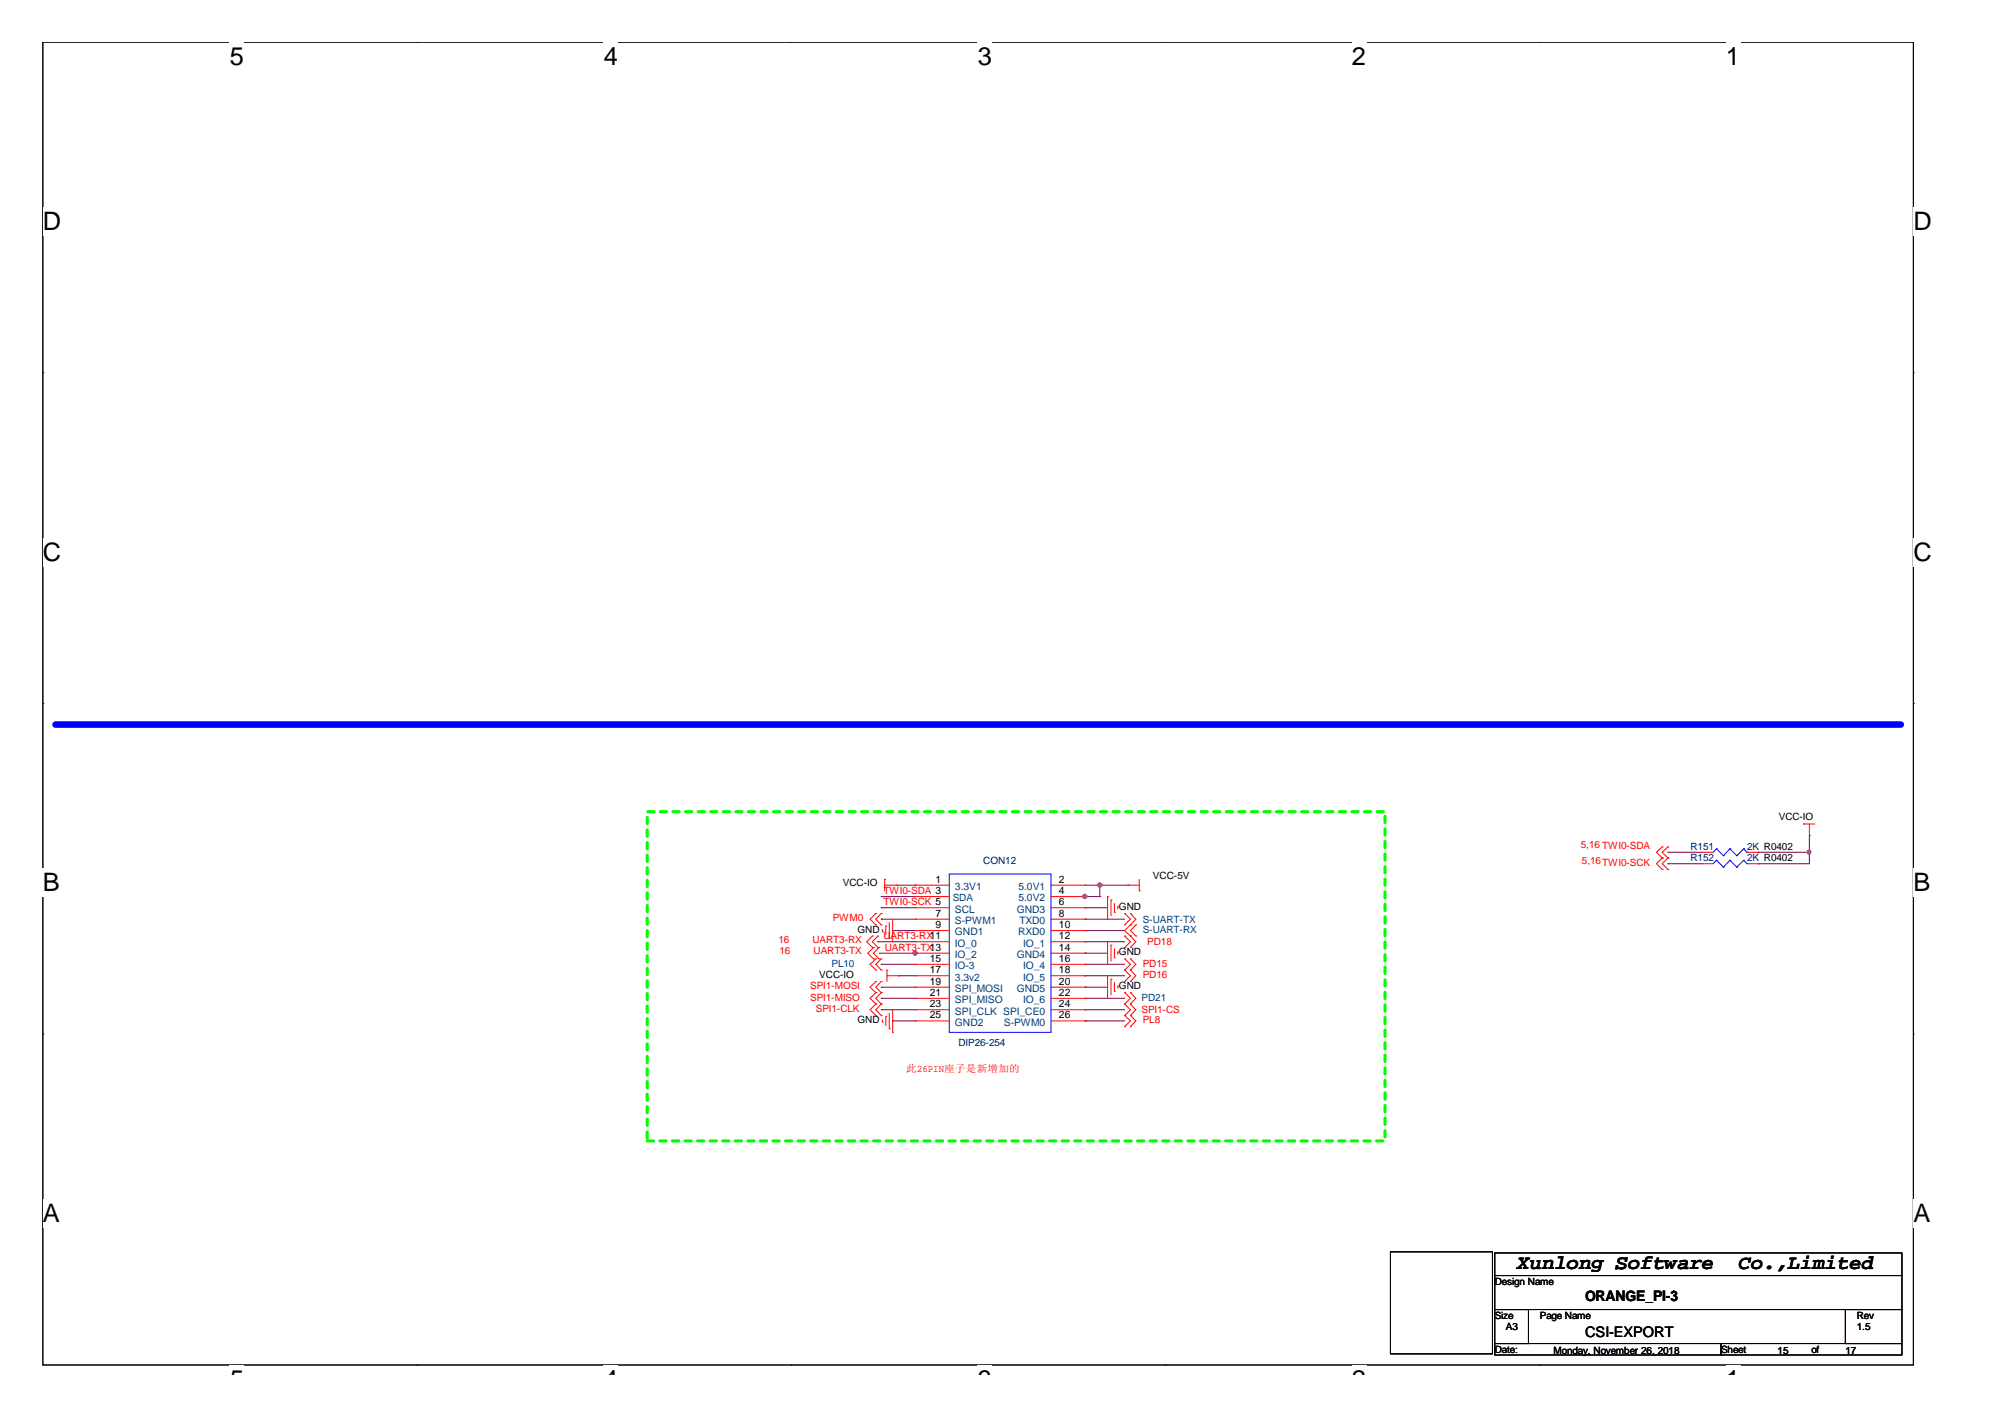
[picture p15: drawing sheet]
<svg xmlns="http://www.w3.org/2000/svg" width="297mm" height="210mm" viewBox="0 0 297 210" stroke-linecap="round" stroke-linejoin="round" font-family="sans-serif">
<defs><g id="words">
<g font-size="3.8">
<text x="34" y="9.6">5</text>
<text x="89.5" y="9.6">4</text>
<text x="144.9" y="9.6">3</text>
<text x="200.3" y="9.6">2</text>
<text x="255.7" y="9.6">1</text>
<text x="6.3" y="34.1">D</text>
<text x="283.5" y="34.1">D</text>
<text x="6.3" y="83.1">C</text>
<text x="283.5" y="83.1">C</text>
<text x="6.3" y="132.1">B</text>
<text x="283.5" y="132.1">B</text>
<text x="6.3" y="181">A</text>
<text x="283.5" y="181">A</text>
<text x="34" y="205.6">5</text>
<text x="89.5" y="205.6">4</text>
<text x="144.9" y="205.6">3</text>
<text x="200.3" y="205.6">2</text>
<text x="255.7" y="205.6">1</text>
</g>
<g font-size="3">
<text x="224.8" y="188">Xunlong Software</text>
<text x="257.6" y="188">Co.,Limited</text>
</g>
<g font-size="2.2">
<text x="234.8" y="192.7">ORANGE_PI-3</text>
<text x="234.8" y="198">CSI-EXPORT</text>
</g>
<g font-size="1.5" fill="#f00">
<text x="234.2" y="125.6">5,16 TWI0-SDA</text>
<text x="234.4" y="127.9">5,16TWI0-SCK</text>
<text x="123.4" y="136.5">PWM0</text>
<text x="130.9" y="134.1">TWI0-SCK 5</text>
<text x="130.9" y="132.5">TWI0-SDA 3</text>
<text x="115.3" y="139.7">16</text>
<text x="115.5" y="141.4">16</text>
<text x="120.4" y="139.7">UART3-RX</text>
<text x="120.5" y="141.4">UART3-TX</text>
<text x="130.9" y="139.2">UART3-RX11</text>
<text x="131.1" y="140.9">UART3-TX13</text>
<text x="169.3" y="143.2">PD15</text>
<text x="170" y="140">PD18</text>
<text x="120" y="146.6">SPI1-MOSI</text>
<text x="120" y="148.2">SPI1-MISO</text>
<text x="120.9" y="149.9">SPI1-CLK</text>
<text x="169.3" y="144.9">PD16</text>
<text x="169.1" y="150.1">SPI1-CS</text>
<text x="169.3" y="151.6">PL8</text>
<text x="134.2" y="158.8">此26PIN座子是新增加的</text>
</g>
<g font-size="1.5" fill="#000080">
<text x="250.4" y="126">R151</text>
<text x="258.8" y="126">2K R0402</text>
<text x="145.7" y="127.9">CON12</text>
<text x="250.4" y="127.6">R152</text>
<text x="258.8" y="127.6">2K R0402</text>
<text x="142" y="155">DIP26-254</text>
</g>
<g font-size="1.5">
<text x="263.5" y="121.4">VCC-IO</text>
<text x="124.9" y="131.3">VCC-IO</text>
<text x="138.6" y="130.7">1</text>
<text x="156.9" y="130.7">2</text>
<text x="170.8" y="130.1">VCC-5V</text>
<text x="138.6" y="135.8">7</text>
<text x="138.6" y="137.5">9</text>
<text x="156.9" y="137.5">10</text>
<text x="156.9" y="132.4">4</text>
<text x="156.9" y="134.1">6</text>
<text x="156.9" y="135.8">8</text>
<text x="165.8" y="134.8">GND</text>
<text x="127" y="138.2">GND</text>
<text x="137.8" y="142.5">15</text>
<text x="156.9" y="139.1">12</text>
<text x="156.9" y="140.8">14</text>
<text x="156.9" y="142.5">16</text>
<text x="165.8" y="141.5">GND</text>
<text x="121.4" y="144.9">VCC-IO</text>
<text x="137.8" y="149.2">23</text>
<text x="137.8" y="144.2">17</text>
<text x="137.8" y="145.9">19</text>
<text x="137.8" y="147.5">21</text>
<text x="156.9" y="149.2">24</text>
<text x="156.9" y="144.2">18</text>
<text x="156.9" y="145.9">20</text>
<text x="156.9" y="147.5">22</text>
<text x="165.8" y="146.6">GND</text>
<text x="127" y="151.6">GND</text>
<text x="137.8" y="150.8">25</text>
<text x="156.9" y="150.8">26</text>
<text x="221.4" y="190.3">Design Name</text>
<text x="221.4" y="195.3">Size</text>
<text x="223.1" y="197">A3</text>
<text x="228.1" y="195.3">Page Name</text>
<text x="275.1" y="197">1.5</text>
<text x="275.1" y="195.3">Rev</text>
<text x="221.4" y="200.4">Date:</text>
<text x="230.2" y="200.5">Monday, November 26, 2018</text>
<text x="255" y="200.4">Sheet</text>
<text x="263.4" y="200.5">15</text>
<text x="268.4" y="200.4">of</text>
<text x="273.4" y="200.5">17</text>
</g>
<g font-size="1.5" fill="#004080">
<text x="141.5" y="131.8">3.3V1</text>
<text x="150.9" y="131.8">5.0V1</text>
<text x="141.1" y="133.5">SDA</text>
<text x="141.5" y="135.2">SCL</text>
<text x="141.5" y="136.9">S-PWM1</text>
<text x="150.6" y="135.2">GND3</text>
<text x="150.9" y="133.5">5.0V2</text>
<text x="151" y="136.9">TXD0</text>
<text x="169.3" y="136.7">S-UART-TX</text>
<text x="123.2" y="143.2">PL10</text>
<text x="141.5" y="138.6">GND1</text>
<text x="141.5" y="140.2">IO_0</text>
<text x="141.5" y="141.9">IO_2</text>
<text x="141.5" y="143.6">IO-3</text>
<text x="150.6" y="141.9">GND4</text>
<text x="150.8" y="138.6">RXD0</text>
<text x="151.6" y="140.2">IO_1</text>
<text x="151.6" y="143.6">IO_4</text>
<text x="169.3" y="138.2">S-UART-RX</text>
<text x="141.5" y="145.3">3.3v2</text>
<text x="141.5" y="147">SPI_MOSI</text>
<text x="141.5" y="148.6">SPI_MISO</text>
<text x="150.6" y="147">GND5</text>
<text x="151.6" y="145.3">IO_5</text>
<text x="151.6" y="148.6">IO_6</text>
<text x="169.1" y="148.2">PD21</text>
<text x="141.5" y="150.3">SPI_CLK SPI_CE0</text>
<text x="141.5" y="151.9">GND2</text>
<text x="148.7" y="151.9">S-PWM0</text>
</g>
</g></defs>
<path d="M6.3 6.2h277.2v196h-277.2z" fill="none" stroke="#000" stroke-width=".15"/>
<g fill="#fff">
<path d="M34 6.2h2.2v4.3h-2.2z"/>
<path d="M34 202.2h2.2v1.4h-2.2z"/>
</g>
<path d="M61.8 6.2h.1M61.8 202.2h.1" fill="none" stroke="#000" stroke-width=".15"/>
<g fill="#fff">
<path d="M89.5 6.2h2.1v4.3h-2.1z"/>
<path d="M89.5 202.2h2.1v1.4h-2.1z"/>
</g>
<path d="M117.2 6.2h.1M117.2 202.2h.1" fill="none" stroke="#000" stroke-width=".15"/>
<g fill="#fff">
<path d="M144.9 6.2h2.1v4.3h-2.1z"/>
<path d="M144.9 202.2h2.1v1.4h-2.1z"/>
</g>
<path d="M172.6 6.2h.1M172.6 202.2h.1" fill="none" stroke="#000" stroke-width=".15"/>
<g fill="#fff">
<path d="M200.3 6.2h2.1v4.3h-2.1z"/>
<path d="M200.3 202.2h2.1v1.4h-2.1z"/>
</g>
<path d="M228 6.2h.1M228 202.2h.1" fill="none" stroke="#000" stroke-width=".15"/>
<g fill="#fff">
<path d="M255.7 6.2h2.1v4.3h-2.1z"/>
<path d="M255.7 202.2h2.1v1.4h-2.1z"/>
<path d="M6.3 30.7h2.8v4.2h-2.8z"/>
<path d="M283.5 30.7h2.7v4.2h-2.7z"/>
<path d="M6.3 79.7h2.8v4.2h-2.8z"/>
<path d="M283.5 79.7h2.7v4.2h-2.7z"/>
</g>
<path d="M6.3 55.2h.1M283.5 55.2h.1" fill="none" stroke="#000" stroke-width=".15"/>
<g fill="#fff">
<path d="M6.3 128.7h2.6v4.2h-2.6z"/>
<path d="M283.5 128.7h2.5v4.2h-2.5z"/>
</g>
<path d="M6.3 104.2h.1M283.5 104.2h.1" fill="none" stroke="#000" stroke-width=".15"/>
<g fill="#fff">
<path d="M6.3 177.6h2.6v4.3h-2.6z"/>
<path d="M283.5 177.6h2.5v4.3h-2.5z"/>
</g>
<path d="M6.3 153.2h.1M283.5 153.2h.1M206 185.4h15.1v15.1h-15.1zM221.4 185.6h60.4v3.3h-60.4zM221.4 188.9h60.4v5.1h-60.4zM221.4 194h5v5h-5zM221.4 199h33.6v1.7h-33.6zM255 199h26.8v1.7h-26.8zM273.4 194h8.4v5h-8.4z" fill="none" stroke="#000" stroke-width=".15"/>
<path d="M8.2 107.3h273.4" fill="none" stroke="#00f" stroke-width=".97"/>
<path d="M95.9 120.2h109.3v48.8h-109.3z" fill="none" stroke="#0f0" stroke-width=".47" stroke-dasharray=".9 .9"/>
<g fill="none" stroke="#800040" stroke-width=".15">
<path d="M130 139.5h.1M130 139.5h5.6M130.6 136.2h.1M130.6 134.5h.1M130.6 132.8h.1M130.6 134.5h5M130.6 136.2h5M130.6 132.8h5M132.2 137.9h.1M132.2 137.9h3.4M132.8 131.1h2.8M135.6 131.1h.1"/>
<path d="M160.2 132.8h2.7M160.7 139.5h.1M160.7 134.5h.1M160.7 136.2h.1M160.7 137.9h.1M160.7 132.8h.1M160.7 139.5h5.9M160.7 134.5h3.4M160.7 136.2h5.9M160.7 137.9h5.9M160.7 131.1h6.4M162.9 131.1h.1"/>
<path d="M162.9 132.8h.1M162.9 131.1v1.7M247.1 126.3h.1M247.1 127.9h.1M247.1 126.3h5M247.1 127.9h5M260.5 126.3h.1M260.5 127.9h.1M260.5 126.3h7.6M268.1 123.8h.1M268.1 126.3h.1M268.1 123.8v4.1h-7.6"/>
<path d="M130.2 141.2h5.6M130.6 147.9h.1M130.6 149.6h.1M130.6 146.2h.1M130.6 142.8h.1M130.6 149.6h5M130.6 146.2h5M130.6 147.9h5M130.6 142.8h5M132.2 151.2h.1M132.2 151.2h3.4M133.1 144.5h.1"/>
<path d="M133.1 144.5h2.5M135.6 141.2h.1M135.8 141.2h.1M160.7 149.6h.1M160.7 141.2h.1M160.7 146.2h.1M160.7 147.9h.1M160.7 151.2h.1M160.7 142.8h.1M160.7 144.5h.1M160.7 149.6h5.9M160.7 141.2h3.4"/>
<path d="M160.7 146.2h3.4M160.7 147.9h5.9M160.7 151.2h5.9M160.7 144.5h5.9M160.7 142.8h5.9"/>
</g>
<g fill="#f0f" stroke="#f0f" stroke-width=".15">
<circle cx="268" cy="126.2" r=".31"/>
<circle cx="162.9" cy="131.1" r=".32"/>
<circle cx="160.7" cy="132.8" r=".32"/>
<circle cx="135.6" cy="141.2" r=".32"/>
</g>
<g fill="none" stroke="#f00" stroke-width=".15">
<path d="M129.2 138.7h.1M129.2 138.7l-.8 .8 .8 .8M129.8 135.3h.1M129.8 137h.1M129.8 135.3l-.9 .9 .9 .8M130 138.7h.1M130 138.7l-.8 .8 .8 .8M130.6 135.3h.1M130.6 137h.1M130.6 135.3l-.8 .9 .8 .8M130.7 138h.1M130.7 137.7v.3"/>
<path d="M131.1 130.3h.1M131.1 131.1h1.7M131.1 130.3v1.7M131.2 137.2h.1M131.2 137.2v1.3M131.7 139h.1M131.7 136.7v2.3M132.2 139.5h.1M132.2 136.2v3.3M132.8 131.1h.1M135.6 131.1h.1M135.6 132.8h.1"/>
<path d="M135.6 134.5h.1M135.6 136.2h.1M135.6 137.9h.1M135.6 139.5h.1M135.6 131.1h5M135.6 132.8h5M135.6 134.5h5M135.6 136.2h5M135.6 137.9h5M135.6 139.5h5M155.7 131.1h5M155.7 132.8h5"/>
<path d="M155.7 134.5h5M155.7 136.2h5M155.7 137.9h5M155.7 139.5h5M160.7 131.1h.1M160.7 132.8h.1M160.7 134.5h.1M160.7 136.2h.1M160.7 137.9h.1M160.7 139.5h.1M164.1 132.8h.1M164.1 139.5h.1"/>
<path d="M164.1 132.8v3.4M164.1 139.5v3.3M164.6 133.3h.1M164.6 133.3v2.4M165.1 135.1h.1M165.1 133.8v1.3M165.6 134.3h.1M165.6 134.3v.3M166.6 137h.1M166.6 135.3h.1M166.6 138.7h.1M166.6 135.3l.9 .9-.9 .8"/>
<path d="M166.6 138.7l.9 .8-.9 .8M167.1 131.1h.1M167.1 131.1h1.7M167.5 138.7h.1M167.5 137h.1M167.5 135.3h.1M167.5 137l-.9 .9 .9 .8M167.5 135.3l.8 .9-.8 .8M167.5 138.7l.8 .8-.8 .8M168.3 137h.1M168.3 138.7h.1M168.3 137l-.8 .9 .8 .8"/>
<path d="M168.8 132h.1M168.8 130.3v1.7M246.3 127.1h.1M246.3 125.4h.1M246.3 128.8h.1M246.3 125.4l-.9 .9 .9 .8M246.3 127.1l-.9 .8 .9 .9M247.1 127.1h.1M247.1 125.4h.1M247.1 128.8h.1M247.1 125.4l-.8 .9 .8 .8M247.1 127.1l-.8 .8 .8 .9"/>
<path d="M252.1 126.3h.1M252.1 127.9h.1M252.1 126.3h1.7M252.1 127.9h1.7M258.8 126.3h1.7M258.8 127.9h1.7M260.5 126.3h.1M260.5 127.9h.1M267.2 122.1h.1M267.2 122.1h1.7M268.1 123.8h.1M268.1 122.1v1.7"/>
<path d="M129.2 140.3h.1M129.4 142h.1M129.4 140.3h.1M129.4 140.3l-.8 .9 .8 .8M129.8 145.4h.1M129.8 147h.1M129.8 148.7h.1M129.8 150.4h.1M129.8 143.7h.1M129.8 142h.1M129.8 145.4l-.9 .8 .9 .8M129.8 147l-.9 .9 .9 .8"/>
<path d="M129.8 148.7l-.9 .9 .9 .8M129.8 142l-.9 .8 .9 .9M130 140.3h.1M130.2 142h.1M130.2 140.3h.1M130.2 140.3l-.8 .9 .8 .8M130.6 145.4h.1M130.6 147h.1M130.6 148.7h.1M130.6 150.4h.1M130.6 143.7h.1M130.6 142h.1"/>
<path d="M130.6 145.4l-.8 .8 .8 .8M130.6 147l-.8 .9 .8 .8M130.6 148.7l-.8 .9 .8 .8M130.6 142l-.8 .8 .8 .9M130.7 151.4h.1M130.7 151.1v.3M131.2 150.6h.1M131.2 150.6v1.3M131.4 143.7h.1M131.4 144.5h1.7M131.4 143.7v1.7M131.7 152.4h.1"/>
<path d="M131.7 150.1v2.3M132.2 152.9h.1M132.2 149.6v3.3M133.1 144.5h.1M135.6 141.2h.1M135.6 142.8h.1M135.6 144.5h.1M135.6 146.2h.1M135.6 147.9h.1M135.6 149.6h.1M135.6 151.2h.1M135.6 144.5h5"/>
<path d="M135.6 141.2h5M135.6 142.8h5M135.6 146.2h5M135.6 147.9h5M135.6 149.6h5M135.6 151.2h5M155.7 144.5h5M155.7 141.2h5M155.7 142.8h5M155.7 146.2h5M155.7 147.9h5M155.7 149.6h5"/>
<path d="M155.7 151.2h5M160.7 141.2h.1M160.7 142.8h.1M160.7 144.5h.1M160.7 146.2h.1M160.7 147.9h.1M160.7 149.6h.1M160.7 151.2h.1M164.1 144.5h.1M164.1 144.5v3.4M164.6 140h.1M164.6 145h.1"/>
<path d="M164.6 140v2.4M164.6 145v2.4M165.1 141.9h.1M165.1 146.9h.1M165.1 140.5v1.4M165.1 145.6v1.3M165.6 141h.1M165.6 146.1h.1M165.6 141v.4M165.6 146.1v.3M166.6 148.7h.1M166.6 150.4h.1"/>
<path d="M166.6 147h.1M166.6 152.1h.1M166.6 140.3h.1M166.6 142h.1M166.6 143.7h.1M166.6 145.4h.1M166.6 148.7l.9 .9-.9 .8M166.6 147l.9 .9-.9 .8M166.6 150.4l.9 .8-.9 .9M166.6 142l.9 .8-.9 .9M166.6 143.7l.9 .8-.9 .9M167.5 148.7h.1"/>
<path d="M167.5 150.4h.1M167.5 147h.1M167.5 152.1h.1M167.5 140.3h.1M167.5 142h.1M167.5 143.7h.1M167.5 145.4h.1M167.5 148.7l.8 .9-.8 .8M167.5 147l.8 .9-.8 .8M167.5 150.4l.8 .8-.8 .9M167.5 142l.8 .8-.8 .9M167.5 143.7l.8 .8-.8 .9"/>
</g>
<g fill="none" stroke="#00f" stroke-width=".15">
<path d="M140.6 129.5h15.1v23.4h-15.1zM254.3 125.7h.1M254.3 127.4h.1M254.3 125.7l-.5 .6M254.3 125.7l1 1.1M254.3 127.4l-.5 .5M254.3 127.4l1 1.1M255.3 126.8h.1M255.3 128.5h.1M256.3 125.7h.1M256.3 127.4h.1M256.3 125.7l-1 1.1"/>
<path d="M256.3 125.7l1 1.1M256.3 127.4l-1 1.1M256.3 127.4l1 1.1M257.3 126.8h.1M257.3 128.5h.1M258.3 125.7h.1M258.3 127.4h.1M258.3 125.7l-1 1.1M258.3 125.7l.5 .6M258.3 127.4l-1 1.1M258.3 127.4l.5 .5M258.8 126.3h.1"/>
<path d="M258.8 127.9h.1"/>
</g>
<use href="#words"/>
</svg>
